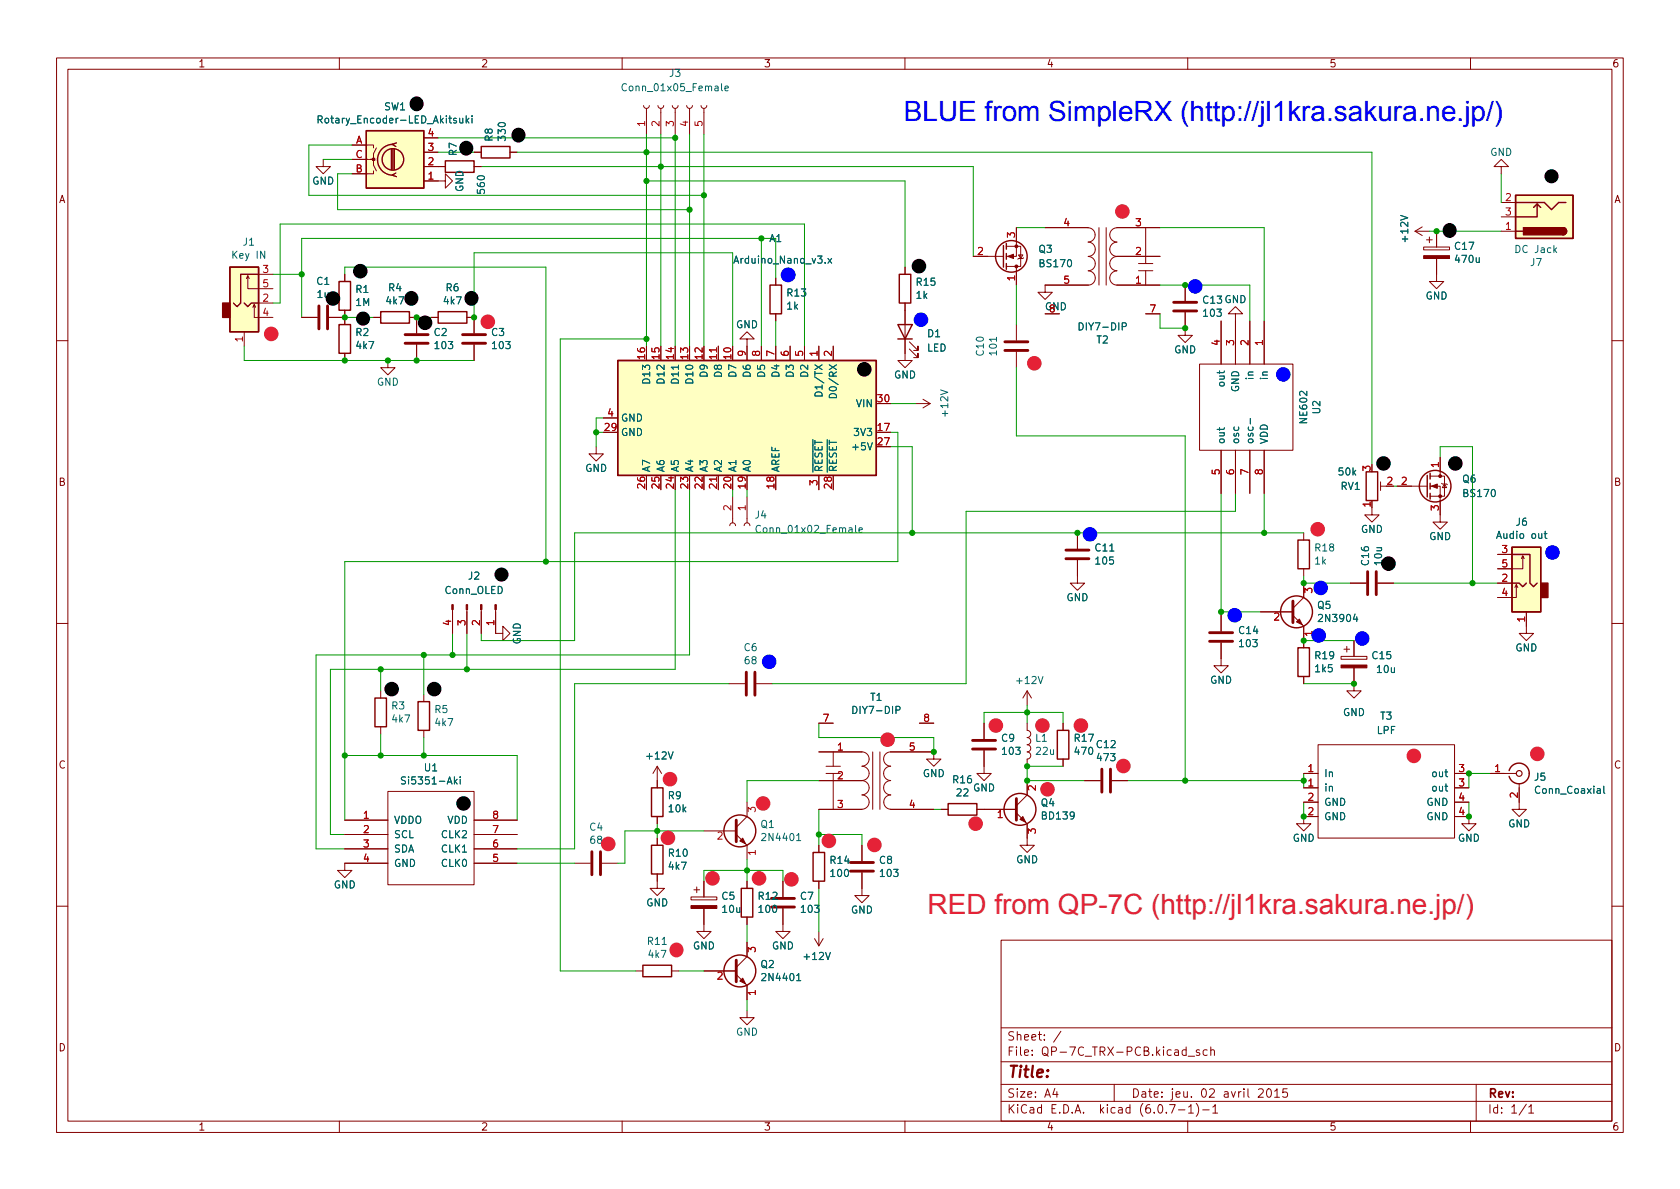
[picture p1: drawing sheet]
<svg xmlns="http://www.w3.org/2000/svg" width="297mm" height="210mm" viewBox="0 0 297 210" stroke-linecap="round" stroke-linejoin="round" font-family="sans-serif">
<defs><g id="words">
<text font-size="4.9" fill="#00f" x="159.8" y="21.4">BLUE from SimpleRX (http://jl1kra.sakura.ne.jp/)</text>
<text font-size="4.9" fill="#e52136" x="164" y="161.7">RED from QP-7C (http://jl1kra.sakura.ne.jp/)</text>
<text font-size="2.8" fill="#840000" x="178" y="190.6">Title:</text>
<g font-size="2.1" fill="#840000">
<text x="178" y="184">Sheet: /</text>
<text x="178" y="186.7">File: QP-7C_TRX-PCB.kicad_sch</text>
<text x="178" y="196.9">KiCad E.D.A. kicad (6.0.7-1)-1</text>
<text x="178" y="194.1">Size: A4</text>
<text x="200" y="194.1">Date: jeu. 02 avril 2015</text>
<text x="263" y="194.1">Rev:</text>
<text x="263" y="196.9">Id: 1/1</text>
</g>
<g font-size="1.8" fill="#840000">
<text x="35" y="11.9">1</text>
<text x="85" y="11.9">2</text>
<text x="135" y="11.9">3</text>
<text x="185" y="11.9">4</text>
<text x="235" y="11.9">5</text>
<text x="285" y="11.9">6</text>
<text x="10.3" y="35.9">A</text>
<text x="285.3" y="35.9">A</text>
<text x="184.7" y="54.9">GND</text>
<text x="10.3" y="85.9">B</text>
<text x="285.3" y="85.9">B</text>
<text x="10.3" y="135.9">C</text>
<text x="285.3" y="135.9">C</text>
<text x="10.3" y="185.9">D</text>
<text x="285.3" y="185.9">D</text>
<text x="35" y="199.9">1</text>
<text x="85" y="199.9">2</text>
<text x="135" y="199.9">3</text>
<text x="185" y="199.9">4</text>
<text x="235" y="199.9">5</text>
<text x="285" y="199.9">6</text>
</g>
<g font-size="1.8" fill="#006464">
<text x="110.6" y="16.1">Conn_01x05_Female</text>
<text x="118.4" y="13.6">J3</text>
<text x="57" y="21.8">Rotary_Encoder-LED_Akitsuki</text>
<text x="67.9" y="19.5">SW1</text>
<text x="80.7" y="27.5" transform="rotate(-90 80.7 27.5)">R7</text>
<text x="87.1" y="25" transform="rotate(-90 87.1 25)">R8</text>
<text x="89.4" y="24.7" transform="rotate(-90 89.4 24.7)">330</text>
<text x="263.5" y="27.6">GND</text>
<text x="55.2" y="32.6">GND</text>
<text x="81.9" y="34" transform="rotate(-90 81.9 34)">GND</text>
<text x="85.7" y="34.1" transform="rotate(-90 85.7 34.1)">560</text>
<text x="41.2" y="45.7">Key IN</text>
<text x="43" y="43.4">J1</text>
<text x="130.1" y="46.6">Arduino_Nano_v3.x</text>
<text x="136" y="42.8">A1</text>
<text x="183.7" y="44.7">Q3</text>
<text x="183.9" y="47.2">BS170</text>
<text x="249" y="42.6" transform="rotate(-90 249 42.6)">+12V</text>
<text x="257.3" y="44.2">C17</text>
<text x="257.4" y="46.5">470u</text>
<text x="268.1" y="44.7">DC Jack</text>
<text x="270.6" y="47">J7</text>
<text x="56" y="50.4">C1</text>
<text x="56.1" y="52.7">1u</text>
<text x="62.9" y="51.8">R1</text>
<text x="68.4" y="53.8">4k7</text>
<text x="68.7" y="51.5">R4</text>
<text x="78.5" y="53.8">4k7</text>
<text x="78.9" y="51.5">R6</text>
<text x="139.2" y="52.4">R13</text>
<text x="162" y="52.8">1k</text>
<text x="162.1" y="50.5">R15</text>
<text x="212.8" y="53.7">C13 GND</text>
<text x="252" y="53">GND</text>
<text x="62.9" y="54.1">1M</text>
<text x="62.9" y="59.4">R2</text>
<text x="76.8" y="59.4">C2</text>
<text x="86.9" y="59.4">C3</text>
<text x="130.1" y="58">GND</text>
<text x="139.2" y="54.7">1k</text>
<text x="164" y="59.6">D1</text>
<text x="191.2" y="58.4">DIY7-DIP</text>
<text x="212.9" y="56">103</text>
<text x="63.1" y="61.7">4k7</text>
<text x="77" y="61.7">103</text>
<text x="87.2" y="61.7">103</text>
<text x="163.9" y="62.2">LED</text>
<text x="173.9" y="62.8" transform="rotate(-90 173.9 62.8)">C10</text>
<text x="176.3" y="62.7" transform="rotate(-90 176.3 62.7)">101</text>
<text x="193.9" y="60.7">T2</text>
<text x="207.6" y="62.5">GND</text>
<text x="66.6" y="68.2">GND</text>
<text x="114.9" y="67.5" transform="rotate(-90 114.9 67.5)">D13</text>
<text x="117.5" y="67.5" transform="rotate(-90 117.5 67.5)">D12</text>
<text x="120" y="67.5" transform="rotate(-90 120 67.5)">D11</text>
<text x="122.6" y="67.5" transform="rotate(-90 122.6 67.5)">D10</text>
<text x="125.1" y="66.5" transform="rotate(-90 125.1 66.5)">D9</text>
<text x="127.6" y="66.5" transform="rotate(-90 127.6 66.5)">D8</text>
<text x="130.2" y="66.5" transform="rotate(-90 130.2 66.5)">D7</text>
<text x="132.7" y="66.5" transform="rotate(-90 132.7 66.5)">D6</text>
<text x="135.3" y="66.5" transform="rotate(-90 135.3 66.5)">D5</text>
<text x="137.8" y="66.5" transform="rotate(-90 137.8 66.5)">D4</text>
<text x="140.3" y="66.5" transform="rotate(-90 140.3 66.5)">D3</text>
<text x="142.9" y="66.5" transform="rotate(-90 142.9 66.5)">D2</text>
<text x="145.4" y="69.3" transform="rotate(-90 145.4 69.3)">D1/TX</text>
<text x="148" y="69.5" transform="rotate(-90 148 69.5)">D0/RX</text>
<text x="158.1" y="66.9">GND</text>
<text x="216.5" y="68.1" transform="rotate(-90 216.5 68.1)">out</text>
<text x="219.1" y="69.3" transform="rotate(-90 219.1 69.3)">GND</text>
<text x="221.6" y="67" transform="rotate(-90 221.6 67)">in</text>
<text x="224.2" y="67" transform="rotate(-90 224.2 67)">in</text>
<text x="109.7" y="77.1">GND</text>
<text x="109.7" y="74.5">GND</text>
<text x="151.3" y="77.1">3V3</text>
<text x="151.5" y="72">VIN</text>
<text x="167.6" y="73.5" transform="rotate(-90 167.6 73.5)">+12V</text>
<text x="231.1" y="74.7" transform="rotate(-90 231.1 74.7)">NE602</text>
<text x="233.4" y="73.1" transform="rotate(-90 233.4 73.1)">U2</text>
<text x="103.4" y="83.4">GND</text>
<text x="114.9" y="83.6" transform="rotate(-90 114.9 83.6)">A7</text>
<text x="117.5" y="83.6" transform="rotate(-90 117.5 83.6)">A6</text>
<text x="120" y="83.6" transform="rotate(-90 120 83.6)">A5</text>
<text x="122.6" y="83.6" transform="rotate(-90 122.6 83.6)">A4</text>
<text x="125.1" y="83.6" transform="rotate(-90 125.1 83.6)">A3</text>
<text x="127.6" y="83.6" transform="rotate(-90 127.6 83.6)">A2</text>
<text x="130.2" y="83.6" transform="rotate(-90 130.2 83.6)">A1</text>
<text x="132.7" y="83.6" transform="rotate(-90 132.7 83.6)">A0</text>
<text x="137.8" y="83.6" transform="rotate(-90 137.8 83.6)">AREF</text>
<text x="145.4" y="83.6" transform="rotate(-90 145.4 83.6)">~{RESET}</text>
<text x="148" y="83.6" transform="rotate(-90 148 83.6)">~{RESET}</text>
<text x="151.2" y="79.6">+5V</text>
<text x="216.5" y="78.6" transform="rotate(-90 216.5 78.6)">out</text>
<text x="219.1" y="78.6" transform="rotate(-90 219.1 78.6)">osc</text>
<text x="221.6" y="78.6" transform="rotate(-90 221.6 78.6)">osc-</text>
<text x="224.2" y="78.6" transform="rotate(-90 224.2 78.6)">VDD</text>
<text x="236.8" y="84.1">50k</text>
<text x="237.1" y="86.6">RV1</text>
<text x="258.6" y="85.3">Q6</text>
<text x="258.9" y="87.9">BS170</text>
<text x="133.5" y="91.7">J4</text>
<text x="134.3" y="94.2">Conn_01x02_Female</text>
<text x="240.6" y="94.2">GND</text>
<text x="252.7" y="95.5">GND</text>
<text x="264.9" y="95.3">Audio out</text>
<text x="268.1" y="93">J6</text>
<text x="193.7" y="97.5">C11</text>
<text x="193.8" y="99.8">105</text>
<text x="232.5" y="99.8">1k</text>
<text x="232.6" y="97.5">R18</text>
<text x="242" y="99.9" transform="rotate(-90 242 99.9)">C16</text>
<text x="244.3" y="99.9" transform="rotate(-90 244.3 99.9)">10u</text>
<text x="78.6" y="105">Conn_OLED</text>
<text x="82.8" y="102.5">J2</text>
<text x="188.5" y="106.3">GND</text>
<text x="233" y="107.7">Q5</text>
<text x="92.1" y="114" transform="rotate(-90 92.1 114)">GND</text>
<text x="219.1" y="112.1">C14</text>
<text x="233.5" y="110">2N3904</text>
<text x="131.6" y="115.1">C6</text>
<text x="131.7" y="117.4">68</text>
<text x="219.2" y="114.4">103</text>
<text x="232.6" y="116.6">R19</text>
<text x="232.6" y="118.9">1k5</text>
<text x="242.7" y="116.6">C15</text>
<text x="243.5" y="119">10u</text>
<text x="267.9" y="115.2">GND</text>
<text x="69.3" y="125.4">R3</text>
<text x="153.9" y="123.9">T1</text>
<text x="179.9" y="120.9">+12V</text>
<text x="213.9" y="120.9">GND</text>
<text x="69.4" y="127.8">4k7</text>
<text x="76.9" y="126.1">R5</text>
<text x="77" y="128.4">4k7</text>
<text x="151.2" y="126.2">DIY7-DIP</text>
<text x="177.1" y="131.2">C9</text>
<text x="183.1" y="131.2">L1</text>
<text x="190" y="131.2">R17</text>
<text x="237.4" y="126.6">GND</text>
<text x="243.4" y="129.8">LPF</text>
<text x="244.1" y="127.2">T3</text>
<text x="75.1" y="136.4">U1</text>
<text x="114.5" y="134.3">+12V</text>
<text x="163.1" y="137.4">GND</text>
<text x="177.3" y="133.5">103</text>
<text x="183.3" y="133.5">22u</text>
<text x="190.2" y="133.5">470</text>
<text x="194" y="132.3">C12</text>
<text x="194.1" y="134.6">473</text>
<text x="234.1" y="137.4">In</text>
<text x="253.4" y="137.4">out</text>
<text x="71.7" y="138.7">Si5351-Aki</text>
<text x="118.2" y="141.3">R9</text>
<text x="118.3" y="143.6">10k</text>
<text x="168.6" y="138.5">R16</text>
<text x="169.2" y="140.8">22</text>
<text x="172" y="139.9">GND</text>
<text x="184.1" y="142.6">Q4</text>
<text x="234.1" y="139.9">in</text>
<text x="234.1" y="142.5">GND</text>
<text x="252.2" y="142.5">GND</text>
<text x="253.4" y="139.9">out</text>
<text x="271.3" y="138">J5</text>
<text x="271.7" y="140.4">Conn_Coaxial</text>
<text x="69.6" y="145.7">VDDO</text>
<text x="69.6" y="148.2">SCL</text>
<text x="78.2" y="148.2">CLK2</text>
<text x="79.1" y="145.7">VDD</text>
<text x="104.3" y="146.9">C4</text>
<text x="104.4" y="149.2">68</text>
<text x="134.5" y="146.4">Q1</text>
<text x="135" y="148.7">2N4401</text>
<text x="184.3" y="144.9">BD139</text>
<text x="228.5" y="148.8">GND</text>
<text x="234.1" y="145">GND</text>
<text x="252.2" y="145">GND</text>
<text x="257.7" y="148.8">GND</text>
<text x="266.6" y="146.3">GND</text>
<text x="69.6" y="150.7">SDA</text>
<text x="69.6" y="153.3">GND</text>
<text x="78.2" y="153.3">CLK0</text>
<text x="78.2" y="150.7">CLK1</text>
<text x="118.3" y="151.5">R10</text>
<text x="118.3" y="153.8">4k7</text>
<text x="146.9" y="152.7">R14</text>
<text x="147" y="155.1">100</text>
<text x="155.5" y="152.7">C8</text>
<text x="155.7" y="155.1">103</text>
<text x="179.6" y="152.6">GND</text>
<text x="59" y="157.1">GND</text>
<text x="114.2" y="160.3">GND</text>
<text x="127.6" y="159.1">C5</text>
<text x="127.8" y="161.4">10u</text>
<text x="134.2" y="159.1">R12</text>
<text x="134.3" y="161.4">100</text>
<text x="141.5" y="159.1">C7</text>
<text x="141.8" y="161.4">103</text>
<text x="150.4" y="161.5">GND</text>
<text x="114.6" y="167.1">R11</text>
<text x="122.5" y="167.9">GND</text>
<text x="136.5" y="167.9">GND</text>
<text x="114.7" y="169.4">4k7</text>
<text x="134.5" y="171.2">Q2</text>
<text x="135" y="173.5">2N4401</text>
<text x="142.3" y="169.7">+12V</text>
<text x="130.1" y="183.1">GND</text>
</g>
<g font-size="1.8" fill="#a90000">
<text x="114" y="22.3" transform="rotate(-90 114 22.3)">1</text>
<text x="116.6" y="22.3" transform="rotate(-90 116.6 22.3)">2</text>
<text x="119.1" y="22.3" transform="rotate(-90 119.1 22.3)">3</text>
<text x="121.7" y="22.3" transform="rotate(-90 121.7 22.3)">4</text>
<text x="124.2" y="22.3" transform="rotate(-90 124.2 22.3)">5</text>
<text x="62.9" y="25.4">A</text>
<text x="62.9" y="27.9">C</text>
<text x="75.7" y="29.2">2</text>
<text x="75.7" y="26.7">3</text>
<text x="75.7" y="24.1">4</text>
<text x="62.9" y="30.5">B</text>
<text x="75.7" y="31.7">1</text>
<text x="266.2" y="35.6">2</text>
<text x="188.1" y="40">4</text>
<text x="200.8" y="40">3</text>
<text x="266.2" y="40.6">1</text>
<text x="266.2" y="38.1">3</text>
<text x="172.9" y="45.1">2</text>
<text x="179.5" y="42" transform="rotate(-90 179.5 42)">3</text>
<text x="200.8" y="45.1">2</text>
<text x="46.5" y="53.3">2</text>
<text x="46.5" y="48.3">3</text>
<text x="46.5" y="50.8">5</text>
<text x="179.5" y="49.6" transform="rotate(-90 179.5 49.6)">1</text>
<text x="188.1" y="50.2">5</text>
<text x="200.8" y="50.2">1</text>
<text x="46.5" y="55.9">4</text>
<text x="185.6" y="55.2">8</text>
<text x="203.3" y="55.2">7</text>
<text x="42.9" y="60.4" transform="rotate(-90 42.9 60.4)">1</text>
<text x="114" y="63.5" transform="rotate(-90 114 63.5)">16</text>
<text x="116.6" y="63.5" transform="rotate(-90 116.6 63.5)">15</text>
<text x="119.1" y="63.5" transform="rotate(-90 119.1 63.5)">14</text>
<text x="121.7" y="63.5" transform="rotate(-90 121.7 63.5)">13</text>
<text x="124.2" y="63.5" transform="rotate(-90 124.2 63.5)">12</text>
<text x="126.7" y="63.5" transform="rotate(-90 126.7 63.5)">11</text>
<text x="129.3" y="63.5" transform="rotate(-90 129.3 63.5)">10</text>
<text x="131.8" y="63" transform="rotate(-90 131.8 63)">9</text>
<text x="134.4" y="63" transform="rotate(-90 134.4 63)">8</text>
<text x="136.9" y="63" transform="rotate(-90 136.9 63)">7</text>
<text x="139.4" y="63" transform="rotate(-90 139.4 63)">6</text>
<text x="142" y="63" transform="rotate(-90 142 63)">5</text>
<text x="144.5" y="63" transform="rotate(-90 144.5 63)">1</text>
<text x="147.1" y="63" transform="rotate(-90 147.1 63)">2</text>
<text x="215.6" y="61.1" transform="rotate(-90 215.6 61.1)">4</text>
<text x="218.2" y="61.1" transform="rotate(-90 218.2 61.1)">3</text>
<text x="220.7" y="61.1" transform="rotate(-90 220.7 61.1)">2</text>
<text x="223.3" y="61.1" transform="rotate(-90 223.3 61.1)">1</text>
<text x="155.2" y="71.1">30</text>
<text x="107" y="76.2">29</text>
<text x="107.5" y="73.7">4</text>
<text x="155.2" y="76.2">17</text>
<text x="155.2" y="78.7">27</text>
<text x="215.6" y="83.9" transform="rotate(-90 215.6 83.9)">5</text>
<text x="218.2" y="83.9" transform="rotate(-90 218.2 83.9)">6</text>
<text x="220.7" y="83.9" transform="rotate(-90 220.7 83.9)">7</text>
<text x="223.3" y="83.9" transform="rotate(-90 223.3 83.9)">8</text>
<text x="242.3" y="83.3" transform="rotate(-90 242.3 83.3)">3</text>
<text x="254.4" y="82.7" transform="rotate(-90 254.4 82.7)">1</text>
<text x="114" y="86.3" transform="rotate(-90 114 86.3)">26</text>
<text x="116.6" y="86.3" transform="rotate(-90 116.6 86.3)">25</text>
<text x="119.1" y="86.3" transform="rotate(-90 119.1 86.3)">24</text>
<text x="121.7" y="86.3" transform="rotate(-90 121.7 86.3)">23</text>
<text x="124.2" y="86.3" transform="rotate(-90 124.2 86.3)">22</text>
<text x="126.7" y="86.3" transform="rotate(-90 126.7 86.3)">21</text>
<text x="129.3" y="86.3" transform="rotate(-90 129.3 86.3)">20</text>
<text x="131.8" y="86.3" transform="rotate(-90 131.8 86.3)">19</text>
<text x="136.9" y="86.3" transform="rotate(-90 136.9 86.3)">18</text>
<text x="144.5" y="85.8" transform="rotate(-90 144.5 85.8)">3</text>
<text x="147.1" y="86.3" transform="rotate(-90 147.1 86.3)">28</text>
<text x="242.3" y="89.6" transform="rotate(-90 242.3 89.6)">1</text>
<text x="245.3" y="85.7">2</text>
<text x="247.8" y="85.7">2</text>
<text x="129.3" y="90.3" transform="rotate(-90 129.3 90.3)">2</text>
<text x="131.8" y="90.3" transform="rotate(-90 131.8 90.3)">1</text>
<text x="254.4" y="90.3" transform="rotate(-90 254.4 90.3)">3</text>
<text x="265.6" y="97.8">3</text>
<text x="265.6" y="100.3">5</text>
<text x="232" y="104.9" transform="rotate(-90 232 104.9)">3</text>
<text x="265.6" y="102.9">2</text>
<text x="265.6" y="105.4">4</text>
<text x="79.8" y="110.6" transform="rotate(-90 79.8 110.6)">4</text>
<text x="82.3" y="110.6" transform="rotate(-90 82.3 110.6)">3</text>
<text x="84.8" y="110.6" transform="rotate(-90 84.8 110.6)">2</text>
<text x="87.4" y="110.6" transform="rotate(-90 87.4 110.6)">1</text>
<text x="225.3" y="109.7">2</text>
<text x="232" y="112.5" transform="rotate(-90 232 112.5)">1</text>
<text x="269.6" y="110" transform="rotate(-90 269.6 110)">1</text>
<text x="145.6" y="127.6">7</text>
<text x="163.3" y="127.6">8</text>
<text x="148.1" y="132.7">1</text>
<text x="148.1" y="137.8">2</text>
<text x="160.8" y="132.7">5</text>
<text x="231.3" y="136.5">1</text>
<text x="258" y="136.5">3</text>
<text x="264.3" y="136.5">1</text>
<text x="133.6" y="143.6" transform="rotate(-90 133.6 143.6)">3</text>
<text x="148.1" y="142.9">3</text>
<text x="160.8" y="142.9">4</text>
<text x="183.1" y="139.8" transform="rotate(-90 183.1 139.8)">2</text>
<text x="231.3" y="139.1">1</text>
<text x="231.3" y="141.6">2</text>
<text x="258" y="139.1">3</text>
<text x="258" y="141.6">4</text>
<text x="268.4" y="141.1" transform="rotate(-90 268.4 141.1)">2</text>
<text x="64.3" y="144.8">1</text>
<text x="64.3" y="147.3">2</text>
<text x="64.3" y="149.9">3</text>
<text x="87.1" y="149.9">6</text>
<text x="87.1" y="147.3">7</text>
<text x="87.1" y="144.8">8</text>
<text x="126.8" y="148.5">2</text>
<text x="176.4" y="144.6">1</text>
<text x="183.1" y="147.4" transform="rotate(-90 183.1 147.4)">3</text>
<text x="231.3" y="144.1">2</text>
<text x="258" y="144.1">4</text>
<text x="64.3" y="152.4">4</text>
<text x="87.1" y="152.4">5</text>
<text x="133.6" y="151.2" transform="rotate(-90 133.6 151.2)">1</text>
<text x="126.8" y="173.2">2</text>
<text x="133.6" y="168.4" transform="rotate(-90 133.6 168.4)">3</text>
<text x="133.6" y="176" transform="rotate(-90 133.6 176)">1</text>
</g>
</g></defs>
<g fill="none" stroke="#840000" stroke-width=".18">
<path d="M10 10.2h277v190.1h-277zM12 12.2h273v186.1h-273zM60 10.2v2M110 10.2v2M113.8 18.7l.1 .3 .4 .2 .4-.2 .1-.3M114.3 19.2v4.5M116.3 18.7l.2 .3 .3 .2 .4-.2 .1-.3M116.8 19.2v4.5M118.9 18.7l.1 .3 .4 .2 .3-.2 .2-.3M119.4 19.2v4.5M121.4 18.7l.2 .3 .3 .2 .4-.2 .1-.3M121.9 19.2v4.5"/>
<path d="M124 18.7l.1 .3 .4 .2 .3-.2 .2-.3M124.5 19.2v4.5M160 10.2v2M210 10.2v2M260 10.2v2M57.1 28.2v1.3h1.3l-1.3 1.2-1.2-1.2h1.2M62.2 25.6h3.8v.6M62.2 28.2h3.8v1l.5 1M66 30.2v.5h-3.8M66.5 26.2l-.5 1v1h-.5M74.9 32h3.8v-1.3l1.3 1.3-1.3 1.3v-1.3M74.9 29.5h3.8"/>
<path d="M74.9 26.9h2.6M74.9 24.4h2.6M83.8 26.9h1.3M83.8 29.5h1.3M90.2 26.9h1.2M265.4 35.8h2.6M265.4 38.3h2.6M265.4 29.5h1.3l-1.3-1.3-1.2 1.3h1.2v1.2M43.2 58.7v2.5M43.6 49.3l.2-.5v2.2h4.5M43.8 48.8l.3 .5M44.7 54.4l.3-.6v2.3h3.3"/>
<path d="M45 53.8l.2 .6M45.7 53.6h2.6M45.7 48.5h2.6M53.3 56.1h2.8M58.2 56.1h2.8M61 48.5v1.3M61 54.9v2.5M66 56.1h1.3M72.4 56.1h1.3v2.8M76.2 56.1h1.3M82.5 56.1h1.3v2.8M132.1 59.9h1.2l-1.2-1.2-1.3 1.2h1.3v3.8"/>
<path d="M137.2 49.1v1.3M137.2 55.5v1.3M160 53.6v10.1h1.3l-1.3 1.3-1.2-1.3h1.2M160 47.2v1.3M172.1 45.3h5.3M177.9 43.6h2.6v3.5h-2.6M179.7 40.3v5h-1.8M179.7 47.1v3.3M179.7 57.4v2.8M180.1 45.1h.7l-.3 .6zM181 45.6l-.2 .1h-.7l-.1 .1M184.8 40.3h7.6"/>
<path d="M192.4 40.3a1.26 1.26 0 0 1 1.2 1.2 1.26 1.26 0 0 1-1.2 1.3M192.4 42.8a1.26 1.26 0 0 1 1.2 1.3 1.26 1.26 0 0 1-1.2 1.2 1.27 1.27 0 0 1 1.2 1.3 1.27 1.27 0 0 1-1.2 1.3M192.4 47.9a1.26 1.26 0 0 1 1.2 1.3 1.26 1.26 0 0 1-1.2 1.2h-7.6v1.3h1.3l-1.3 1.3-1.3-1.3h1.3M194.3 40.3v10.1M195.6 40.3v10.1M197.5 45.3h7.6M197.5 42.8a1.26 1.26 0 0 0-1.3 1.3 1.26 1.26 0 0 0 1.3 1.2M197.5 45.4a1.26 1.26 0 0 0-1.3 1.2 1.26 1.26 0 0 0 1.3 1.3M197.5 47.9a1.26 1.26 0 0 0-1.3 1.3 1.26 1.26 0 0 0 1.3 1.2h7.6M201.3 46.6h2.5M201.3 47.9h2.5M202.6 40.3v6.3"/>
<path d="M202.6 47.9v2.5M202.6 55.5h2.5M205.1 40.3h-7.6a1.26 1.26 0 0 0-1.3 1.2 1.26 1.26 0 0 0 1.3 1.3M209.5 55.2v4.1h1.3l-1.3 1.3-1.2-1.3h1.2M209.5 50.4v2.8M215.9 56.8v7.6M218.4 55.5h1.3l-1.3-1.3-1.2 1.3h1.2v8.9M221 56.8v7.6M223.5 56.8v7.6M250.2 40.9l1.3 .8M250.2 40.9h2.5M251.5 40.1l-1.3 .8"/>
<path d="M251.7 43.7h4.6v.5h-4.6zM252.2 42.4h1M252.7 41.9v1M254 45.7v4.1h1.3l-1.3 1.2-1.3-1.2h1.3M254 40.9v2.8M265.4 40.9h2.6M10 60.2h2M61 62.5v1.2M68.6 63.7v1.3h1.2l-1.2 1.3-1.3-1.3h1.3M73.7 61v2.7M83.8 61v2.7M105.4 79v1.3h1.3l-1.3 1.2-1.3-1.2h1.3"/>
<path d="M106.7 73.9h2.5M127 61.2v2.5M134.6 61.2v2.5M137.2 61.2v2.5M139.7 61.2v2.5M142.2 61.2v2.5M144.8 61.2v2.5M147.3 61.2v2.5M160.8 61.7l1.5 1.5v-.7v.7h-.8M160.8 60.4l1.5 1.6v-.8v.8h-.8M161.9 71.4h2.6M163.2 70.6l1.3 .8"/>
<path d="M164.5 71.4l-1.3 .7M179.7 62.2v2.8M212.1 64.4h16.5v15.2h-16.5zM215.9 79.6v7.6M218.4 79.6v7.6M221 79.6v7.6M223.5 79.6v7.6M285 60.2h2M127 84.1v2.5M129 93l.2-.4 .3-.1 .4 .1 .1 .4M129.5 87.9v4.6M131.6 93l.1-.4 .4-.1 .3 .1 .2 .4"/>
<path d="M132.1 87.9v4.6M144.8 84.1v2.5M190.5 99.1v4h1.3l-1.3 1.3-1.3-1.3h1.3M190.5 94.2v2.8M230.5 94.2v1.3M242.6 89.8v1.3h1.2l-1.2 1.2-1.3-1.2h1.3M244.1 85.2v1.5M244.1 86h1M247 86h5.3M252.9 86h1.7v6.3h1.3l-1.3 1.3-1.2-1.3h1.2M252.9 84.2h2.5v3.6h-2.5M254.6 80.9v3.3"/>
<path d="M254.9 85.5l.1 .1h.8l.1 .1M255.4 85.6l.4 .6h-.8zM264.8 98h2.5M269.2 98.3l-.2 .5M269.5 98.8l-.3-.5v2.3h-4.4M10 110.2h2M80 107.8v4.2M82.5 107.8v4.2M85.1 107.8v4.2M87.6 107.8v4.2h1.3v-1.3l1.3 1.3-1.3 1.3v-1.3M215.9 113.7v4h1.3l-1.3 1.3-1.3-1.3h1.3M215.9 108.8v2.8"/>
<path d="M222.9 108.2h5.7M228.6 108.8l1.9 1.9v3.8M230.5 100.6v1.2M230.5 103.1v2.6l-1.9 1.9M230.5 119.6v1.3M237.1 116.1h4.6v.5h-4.6zM237.6 114.8h1M238.1 114.3v1M238.8 103.1h2.8M239.4 118.1v4.1h1.3l-1.3 1.2-1.3-1.2h1.3M239.4 113.3v2.8M243.6 103.1h2.8"/>
<path d="M264.8 103.1h2.5M268.1 103.4l-.3 .5M268.4 103.9l-.3-.5v2.3h-3.3M269.9 108.2v3.8h1.2l-1.2 1.3-1.3-1.3h1.3M285 110.2h2M67.3 122.2v1.2M67.3 128.5v1.3M68.6 139.9h15.2v16.6h-15.2zM74.9 122.8v1.3M74.9 129.2v1.2M116.2 135.5l-.8 1.3M116.2 135.5v3.8"/>
<path d="M116.2 135.5l.8 1.3M128.9 120.9h2.8M133.7 120.9h2.8M144.8 138h7.6a1.27 1.27 0 0 1 1.3 1.3 1.27 1.27 0 0 1-1.3 1.3 1.26 1.26 0 0 1 1.3 1.2 1.26 1.26 0 0 1-1.3 1.3M144.8 133h7.6a1.26 1.26 0 0 1 1.3 1.2 1.26 1.26 0 0 1-1.3 1.3M144.8 127.9h2.5M146 136.8h2.6M146 135.5h2.6M147.3 133v2.5M147.3 136.8v6.3M152.4 135.5a1.26 1.26 0 0 1 1.3 1.3 1.26 1.26 0 0 1-1.3 1.2M154.3 133v10.1"/>
<path d="M155.6 133v10.1M157.5 138a1.26 1.26 0 0 0-1.3 1.3 1.26 1.26 0 0 0 1.3 1.3 1.27 1.27 0 0 0-1.2 1.2 1.27 1.27 0 0 0 1.2 1.3M157.5 135.5a1.26 1.26 0 0 0-1.3 1.3 1.26 1.26 0 0 0 1.3 1.2M162.6 127.9h2.5M165.1 134.2h-1.3l1.3 1.3 1.3-1.3h-1.3v-1.2h-7.6a1.26 1.26 0 0 0-1.3 1.2 1.26 1.26 0 0 0 1.3 1.3M174 132.7v4.1h1.3l-1.3 1.2-1.3-1.2h1.3M174 127.9v2.8M181.6 127.9v1.3a.64 .64 0 0 1 .6 .6 .64 .64 0 0 1-.6 .6 .64 .64 0 0 1 .6 .7 .64 .64 0 0 1-.6 .6 .63 .63 0 0 1 .6 .6 .63 .63 0 0 1-.6 .7 .64 .64 0 0 1 .6 .6 .64 .64 0 0 1-.6 .6v1.3M181.6 138v2.6l-1.9 1.9M181.6 122.2v2.5M181.6 122.2l.8 1.2M181.6 122.2l-.8 1.2"/>
<path d="M188 127.9v1.3M188 134.2v1.3M191.8 138h2.8M196.6 138h2.8M230.5 136.8h2.5M230.5 139.3h2.5M233 131.7h24.2v16.5h-24.2zM257.2 136.8h2.5M257.2 139.3h2.5M263.5 136.8h4.6M268.6 138.6v4.5h1.3l-1.3 1.3-1.3-1.3h1.3M61 145h7.6"/>
<path d="M61 147.6h7.6M61 150.1h7.6M68.6 152.6h-7.6v1.3h1.2l-1.2 1.3-1.3-1.3h1.3M83.8 145h7.6M83.8 147.6h7.6M83.8 150.1h7.6M83.8 152.6h7.6M101.6 152.6h2.8M106.4 152.6h2.8M116.2 154.6v2.5h1.3l-1.3 1.3-1.3-1.3h1.3M116.2 144.4v1.3M116.2 148.2v1.3"/>
<path d="M122.2 158.6h4.5v.5h-4.5zM122.7 157.3h1M123.2 156.8v1.1M124.5 155.8v2.8M124.5 146.9h5.7M130.2 147.6l1.9 1.9v2.5M132.1 141.9v2.5l-1.9 1.9M132.1 155.8v1.3M138.4 155.8v2.8M144.8 149.5v1.2M144.8 155.8v1.3M144.8 143.1h7.6"/>
<path d="M152.4 154.3v4.1h1.3l-1.3 1.2-1.3-1.2h1.3M152.4 149.5v2.8M157.5 143.1h7.6M166.4 143.1h1.2M172.7 143.1h7M179.7 143.8l1.9 1.9v3.8h1.3l-1.3 1.2-1.3-1.2h1.3M230.5 141.9h2.5M233 144.4h-2.5v1.3h1.3l-1.3 1.2-1.3-1.2h1.3M257.2 144.4h2.5v1.3h1.3l-1.3 1.2-1.3-1.2h1.3M257.2 141.9h2.5M10 160.2h2M112.4 171.7h1.3"/>
<path d="M118.7 171.7h1.3M124.5 160.6v4.1h1.2l-1.2 1.3-1.3-1.3h1.3M124.5 171.7h5.7M130.2 172.3l1.9 1.9v2.6M132.1 178.7v1.3h1.2l-1.2 1.2-1.3-1.2h1.3M132.1 162.2v1.2M132.1 166.6v2.6l-1.9 1.9M138.4 160.6v4.1h1.3l-1.3 1.3-1.2-1.3h1.2M144 166l.8 1.3M144.8 164.7v2.6M145.5 166l-.7 1.3M177 166.3h108v32h-108z"/>
<path d="M285 160.2h2M60 198.3v2M110 198.3v2M160 198.3v2M177 194.8h108M177 191.8h108M177 187.8h108M177 181.8h108M186.5 192.5l-.4 1h1M186.9 193v1M187.6 182.4l-1.3 1.9M197 191.8v3"/>
<path d="M206.8 195.3h1l-.7 1.5M208.4 196.3h1.1M209.7 185.7l-.4-.1-.3 .3v.4l.1 .3h.6M209.7 185.1v1.5M210 198.3v2M210.1 186.8h1.1M210.1 196.8h.9M210.1 195.8l.5-.5v1.5M211.5 195.1a1.72 1.72 0 0 1 0 2.3M212.1 185.7l-.4-.1-.2 .2 .1 .3 .5 .1v.4h-.6M212.6 196.3h1.2M213.4 185.7l-.4-.1-.3 .3v.4l.2 .3h.5"/>
<path d="M214.1 185.8l.2-.2 .3 .1 .1 .9M214.1 185.1v1.5M214.4 196.8h.9M214.4 195.8l.5-.5v1.5M222.5 192.7l.6-.2 .2 .2 .1 .3-1 1h1M224.1 192.7l.2-.2a.81 .81 0 0 1 .6 .7 .81 .81 0 0 1-.3 .8h-.2a.81 .81 0 0 1-.3-1.3zM225.4 194h.8M225.4 193l.4-.5v1.5M227.6 192.5h-.7l-.1 .7 .2-.1 .5 .1 .1 .2v.5l-.2 .1-.6-.1M260 198.3v2M261 191.8v6.5M269.9 195.3l-1.3 1.9"/>
<path d="M270.3 196.8h.9M270.3 195.8l.4-.5v1.5"/>
</g>
<g fill="#ffffc2" stroke="#ffffc2" stroke-width=".18">
<path d="M267.3 96.8h5.1v11.4h-5.1z"/>
<path d="M268 34.5h10.1v7.7h-10.1z"/>
<path d="M64.8 23.1h10.1v10.2h-10.1z"/>
<path d="M40.6 47.2h5.1v11.5h-5.1z"/>
<path d="M109.2 63.7h45.7v20.4h-45.7z"/>
</g>
<g fill="none" stroke="#840000" stroke-width=".25">
<path d="M64.8 23.1h10.1v10.2h-10.1zM69.2 26.4v3.6M69.5 25.5a2.73 2.73 0 0 0-2.7 2.8 2.73 2.73 0 0 0 2.7 2.7M69.5 26.4v3.6M69.7 26.4v3.6M70 30.6l-.7 .4 .8 .2M70.1 25.3l-.8 .2 .7 .4M78.7 28.4h5.1v2.1h-5.1zM85.1 25.9h5.1v2h-5.1zM268 34.5h10.1v7.7h-10.1zM268 35.8h5l1.3 1.3 1.3-1.3h1.3M271.8 36.1l-.7 .6"/>
<path d="M272.4 36.7l-.6-.6v2.2h-3.8M40.6 47.2h5.1v11.5h-5.1zM43.2 53.6l.6 .6 .7-.6h1.2M45.7 48.5h-3.2v5.1l-.6 .6-.6-.6M59.9 49.8h2.1v5.1h-2.1zM59.9 57.4h2.1v5.1h-2.1zM67.3 55.1h5.1v2h-5.1zM77.5 55.1h5v2h-5zM136.1 50.4h2.1v5.1h-2.1zM158.8 57.4h2.5l-1.3 2.5zM158.8 59.9h2.5M159 48.5h2v5.1h-2z"/>
<path d="M177.4 43.4v3.8M177.9 43v1.1M177.9 44.8v1M177.9 46.6v1M268 40.9h1.2M276.4 40.3a.63 .63 0 0 1 .6 .6 .63 .63 0 0 1-.6 .6M109.2 63.7h45.7v20.4h-45.7zM229.5 95.5h2v5.1h-2zM241.6 83.4h2v5.1h-2zM252.3 84.1v3.8M252.9 83.7v1M252.9 85.5v1"/>
<path d="M252.9 87.2v1.1M267.3 96.8h5.1v11.4h-5.1zM267.3 98h3.2v5.1l.6 .7 .7-.7M229.5 114.5h2v5.1h-2zM267.3 103.1h1.3l.6 .7 .7-.7M66.3 123.4h2v5.1h-2zM73.9 124.1h2v5.1h-2zM115.2 139.3h2v5.1h-2zM186.9 129.2h2.1v5h-2.1zM266.8 136.3a1.81 1.81 0 0 1 2.8-1 1.81 1.81 0 0 1 0 3 1.81 1.81 0 0 1-2.8-1M115.2 149.5h2v5.1h-2zM131.1 157.1h2v5.1h-2z"/>
<path d="M143.8 150.7h2v5.1h-2zM167.6 142.1h5.1v2h-5.1zM113.7 170.7h5v2h-5z"/>
<circle cx="69.5" cy="28.2" r="1.9"/>
<circle cx="178.8" cy="45.3" r="2.79"/>
<circle cx="253.7" cy="86" r="2.79"/>
<circle cx="229.2" cy="108.2" r="2.82"/>
<circle cx="130.8" cy="146.9" r="2.82"/>
<circle cx="180.3" cy="143.1" r="2.82"/>
<circle cx="130.8" cy="171.7" r="2.82"/>
</g>
<g fill="#840000" stroke="#840000" stroke-width=".25">
<path d="M272.4 103.1h1.3v2.6h-1.3z"/>
<path d="M276.4 40.3a.63 .63 0 0 1 .6 .6 .63 .63 0 0 1-.6 .6z"/>
<path d="M269.4 40.3h7v1.2h-7z"/>
<path d="M39.4 53.6h1.2v2.5h-1.2z"/>
</g>
<g fill="none" stroke="#006464" stroke-width=".18">
<path d="M110.8 14.9a.6 .6 0 0 0-.9 .4 .6 .6 0 0 0 .6 .8l.3-.2M128.2 15.6l.6-.1-.1-.2-.3-.1-.2 .2v.6h.5M56.2 21.1h.6l.2-.2-.1-.3-.7-.1v1.3M56.5 21.1l.5 .7M81.3 20.9v.8l.3 .1 .2-.2M81.8 20.9v.9M82.4 20.5v1.3M82.5 21.3l.4 .5M82.9 20.9l-.5 .5M83.5 20.5v.1M83.5 20.9v.9M146.4 45.7l.6 .8"/>
<path d="M147 45.7l-.6 .8M144.3 69.4a.66 .66 0 0 1 .7-.1 .66 .66 0 0 1 .4 .7h-1.3zM146.8 69.7a.66 .66 0 0 1 .8-.1 .66 .66 0 0 1 .3 .7h-1.3zM221.1 74v1M134.5 93a.6 .6 0 0 0-.9 .4 .6 .6 0 0 0 .6 .8l.3-.2M151.9 93.7l.6-.1-.1-.2-.3-.1-.2 .2v.6h.5M273 94.4h.5M273.2 93.9v1.1l.3 .2M71.7 137.4h-.5l-.2 .1v.4l.6 .2 .1 .3-.2 .2h-.5M80.5 138.2l.3 .4M80.8 137.8l-.5 .5M81.4 137.4v.1"/>
<path d="M81.4 137.8v.8M283.6 139v1.1l.1 .2M140.9 148.7h.7M140.9 173.4h.7"/>
</g>
<g fill="none" stroke="#840000" stroke-width=".51">
<path d="M56.4 54.1v4.1M57.9 54.1v4.1M71.6 59.2h4.1M81.8 59.2h4.1M207.5 53.5h4.1M207.5 55h4.1M71.6 60.7h4.1M81.8 60.7h4.1M177.7 62h4M177.7 60.4h4M188.5 97.3h4M188.5 98.8h4"/>
<path d="M132 118.9v4M133.5 118.9v4M213.9 111.9h4M213.9 113.4h4M228.6 106.3v3.8M241.8 101.1v4.1M243.3 101.1v4.1M172 130.9h4M172 132.5h4M194.8 136v4.1M196.3 136v4.1M104.6 150.6v4.1"/>
<path d="M106.2 150.6v4.1M130.2 145v3.8M136.4 158.9h4.1M150.4 152.5h4M150.4 154h4M179.7 141.2v3.8M130.2 169.8v3.8M136.4 160.4h4.1"/>
</g>
<g fill="#840000" stroke="#840000" stroke-width=".18">
<path d="M122.2 160.1h4.5v.5h-4.5z"/>
<path d="M130.8 148.7l.5-.5 .5 1z"/>
<path d="M130.8 173.5l.5-.5 .5 1z"/>
<path d="M180.3 144.9l.5-.5 .6 1z"/>
<path d="M178.2 45.3l1-.3v.7z"/>
<path d="M251.7 45.2h4.6v.5h-4.6z"/>
<path d="M237.1 117.6h4.6v.5h-4.6z"/>
<path d="M229.2 110l.5-.5 .6 1z"/>
<path d="M253.1 86l1-.4v.8z"/>
<path d="M79.9 106.9h.2v.9h-.2z"/>
<path d="M82.4 106.9h.3v.9h-.3z"/>
<path d="M85 106.9h.2v.9h-.2z"/>
<path d="M87.5 106.9h.3v.9h-.3z"/>
<circle cx="179.7" cy="43.6" r=".25"/>
<circle cx="179.7" cy="47.1" r=".25"/>
<circle cx="66" cy="28.2" r=".25"/>
<circle cx="254.6" cy="87.8" r=".25"/>
<circle cx="254.6" cy="84.2" r=".25"/>
</g>
<circle cx="268.6" cy="136.8" r=".51" fill="none" stroke="#840000" stroke-width=".2"/>
<g fill="none" stroke="#009600" stroke-width=".18">
<path d="M57.1 28.2h5.1M62.2 30.7h-2.5v6.4h62.2M62.2 25.6h-7.6v8.9h69.9M77.5 24.4h41.9M77.5 26.9h6.3M85.1 29.5h87v15.8M91.4 26.9h151.2v55.3M114.3 32h45.7v15.2M114.3 23.7v37.5M116.8 23.7v37.5M119.4 23.7v37.5M121.9 23.7v37.5"/>
<path d="M124.5 23.7v37.5M265.4 30.7v5.1M48.3 53.6h1.2v-14h92.7v21.6M48.3 48.5h5M61 48.5v-1.3h35.5v52.1M61 56.1h5M73.7 56.1h2.5M83.8 56.1v-11.4h45.7v16.5M114.3 59.9h-15.2v111.8h13.3M134.6 42.2v19M137.2 49.1v-6.9h-83.9v13.9M137.2 56.8v4.4"/>
<path d="M179.7 40.3h5.1M179.7 50.4v7M205.1 40.3h18.4v16.5M205.1 50.4h15.9v6.4M205.1 55.5v2.5h4.4M252.7 40.9h12.7M43.2 61.2v2.5h40.6M105.4 76.4h1.3M106.7 73.9h-1.3v5.1M157.5 76.4h1.2l.1 22.9h-97.8v45.7M157.5 79h3.8v15.2M157.5 71.4h4.4"/>
<path d="M179.7 65v12.1h29.8v60.9M119.4 86.6v31.8h-61v29.2h2.6M121.9 86.6v29.2h-66v34.3h5.1M129.5 86.6v1.3M132.1 86.6v1.3M215.9 87.2v21.6M218.4 87.2v3.2h-47.6v30.5h-34.3M223.5 87.2v7M230.5 94.2h-128.9v19.1h-16.5v-1.3M246.4 86h.6M254.6 80.9v-1.9h5.7v24.1M67.3 118.4v3.8"/>
<path d="M74.9 115.8v7M80 112v3.8M82.5 112v6.4M215.9 108.2h7M230.5 113.3h8.9M230.5 101.8v1.3h8.3M246.4 103.1h18.4M61 133.6h30.4v11.4M67.3 129.8v3.8M74.9 130.4v3.2M128.9 120.9h-27.3v29.2h-10.2M144.8 138h-12.7v3.9"/>
<path d="M144.8 127.9v2.5h20.3v2.6M181.6 124.7v3.2M188 135.5h-6.4v2.5h10.2M188 127.9v-1.9h-14v1.9M199.4 138h31.1M230.5 120.9h8.9M230.5 136.8v2.5M263.5 136.8h-3.8v2.5M91.4 152.6h10.2M116.2 145.7v2.5M124.5 155.8v-1.9h13.9v1.9M124.5 146.9h-14v5.7h-1.3"/>
<path d="M132.1 152v3.8M144.8 143.1v6.4M144.8 157.1v7.6M144.8 147.6h7.6v1.9M165.1 143.1h1.3M230.5 141.9v2.5M259.7 141.9v2.5M120 171.7h4.5M132.1 163.4v3.2M132.1 176.8v1.9"/>
</g>
<g fill="#009600" stroke="#009600" stroke-width=".18">
<circle cx="61" cy="133.6" r=".46"/>
<circle cx="74.9" cy="133.6" r=".46"/>
<circle cx="67.3" cy="133.6" r=".46"/>
<circle cx="67.3" cy="118.4" r=".46"/>
<circle cx="114.3" cy="26.9" r=".46"/>
<circle cx="116.8" cy="29.5" r=".46"/>
<circle cx="134.6" cy="42.2" r=".46"/>
<circle cx="124.5" cy="34.5" r=".46"/>
<circle cx="121.9" cy="37.1" r=".46"/>
<circle cx="83.8" cy="56.1" r=".46"/>
<circle cx="119.4" cy="24.4" r=".46"/>
<circle cx="73.7" cy="56.1" r=".46"/>
<circle cx="114.3" cy="32" r=".46"/>
<circle cx="114.3" cy="59.9" r=".46"/>
<circle cx="68.6" cy="63.7" r=".46"/>
<circle cx="61" cy="63.7" r=".46"/>
<circle cx="73.7" cy="63.7" r=".46"/>
<circle cx="61" cy="56.1" r=".46"/>
<circle cx="96.5" cy="99.3" r=".46"/>
<circle cx="105.4" cy="76.4" r=".46"/>
<circle cx="53.3" cy="48.5" r=".46"/>
<circle cx="80" cy="115.8" r=".46"/>
<circle cx="82.5" cy="118.4" r=".46"/>
<circle cx="74.9" cy="115.8" r=".46"/>
<circle cx="165.1" cy="133" r=".46"/>
<circle cx="230.5" cy="138" r=".46"/>
<circle cx="209.5" cy="138" r=".46"/>
<circle cx="230.5" cy="144.4" r=".46"/>
<circle cx="239.4" cy="120.9" r=".46"/>
<circle cx="230.5" cy="103.1" r=".46"/>
<circle cx="230.5" cy="113.3" r=".46"/>
<circle cx="259.7" cy="136.8" r=".46"/>
<circle cx="259.7" cy="144.4" r=".46"/>
<circle cx="260.3" cy="103.1" r=".46"/>
<circle cx="223.5" cy="94.2" r=".46"/>
<circle cx="215.9" cy="108.2" r=".46"/>
<circle cx="209.5" cy="58" r=".46"/>
<circle cx="209.5" cy="50.4" r=".46"/>
<circle cx="254" cy="40.9" r=".46"/>
<circle cx="181.6" cy="135.5" r=".46"/>
<circle cx="181.6" cy="126" r=".46"/>
<circle cx="190.5" cy="94.2" r=".46"/>
<circle cx="161.3" cy="94.2" r=".46"/>
<circle cx="181.6" cy="138" r=".46"/>
<circle cx="116.2" cy="146.9" r=".46"/>
<circle cx="132.1" cy="153.9" r=".46"/>
<circle cx="144.8" cy="147.6" r=".46"/>
</g>
<circle cx="48" cy="59.1" r="1.29" fill="#e52035"/>
<circle cx="198.4" cy="37.4" r="1.29" fill="#e52237"/>
<circle cx="182.9" cy="64.2" r="1.29" fill="#e52136"/>
<g fill="#e52237">
<circle cx="233" cy="93.6" r="1.29"/>
<circle cx="271.8" cy="133.3" r="1.29"/>
<circle cx="198.6" cy="135.5" r="1.29"/>
<circle cx="185.2" cy="139.6" r="1.29"/>
<circle cx="172.5" cy="145.7" r="1.29"/>
<circle cx="156.9" cy="130.8" r="1.29"/>
<circle cx="154.6" cy="149.4" r="1.29"/>
</g>
<circle cx="176.1" cy="128.3" r="1.29" fill="#e52035"/>
<circle cx="184.3" cy="128.3" r="1.29" fill="#e52136"/>
<circle cx="191.1" cy="128.3" r="1.29" fill="#e52035"/>
<g fill="#e52237">
<circle cx="146.6" cy="148.7" r="1.29"/>
<circle cx="139.9" cy="155.5" r="1.29"/>
<circle cx="126" cy="155.3" r="1.29"/>
</g>
<circle cx="134.2" cy="155.3" r="1.29" fill="#e52136"/>
<g fill="#e52237">
<circle cx="134.9" cy="142.1" r="1.29"/>
<circle cx="118.1" cy="148.2" r="1.29"/>
<circle cx="107.5" cy="149.2" r="1.29"/>
</g>
<g fill="#e52136">
<circle cx="118.5" cy="137.8" r="1.29"/>
<circle cx="250" cy="133.7" r="1.29"/>
</g>
<g fill="#00f">
<circle cx="136" cy="117" r="1.29"/>
<circle cx="192.7" cy="94.5" r="1.29"/>
<circle cx="218.3" cy="108.8" r="1.29"/>
<circle cx="240.9" cy="112.9" r="1.29"/>
<circle cx="233.2" cy="112.4" r="1.29"/>
<circle cx="274.5" cy="97.7" r="1.29"/>
<circle cx="233.5" cy="104" r="1.29"/>
<circle cx="226.9" cy="66.2" r="1.29"/>
<circle cx="211.3" cy="50.6" r="1.29"/>
<circle cx="162.8" cy="56.5" r="1.29"/>
</g>
<g fill="#000">
<circle cx="58.9" cy="52.8" r="1.29"/>
<circle cx="63.7" cy="48" r="1.29"/>
<circle cx="75.2" cy="57.1" r="1.29"/>
<circle cx="162.5" cy="47.1" r="1.29"/>
<circle cx="152.8" cy="65.3" r="1.29"/>
<circle cx="244.6" cy="82" r="1.29"/>
<circle cx="245.5" cy="99.7" r="1.29"/>
<circle cx="257.3" cy="82" r="1.29"/>
<circle cx="69.2" cy="121.9" r="1.29"/>
<circle cx="76.8" cy="121.9" r="1.29"/>
<circle cx="82" cy="142.1" r="1.29"/>
</g>
<circle cx="86.2" cy="56.9" r="1.29" fill="#e51f34"/>
<circle cx="119.6" cy="168" r="1.28" fill="#e52237"/>
<g fill="#000">
<circle cx="73.6" cy="18.3" r="1.28"/>
<circle cx="82.4" cy="26.2" r="1.28"/>
<circle cx="91.6" cy="23.9" r="1.28"/>
<circle cx="64.2" cy="56.3" r="1.25"/>
</g>
<circle cx="139.4" cy="48.6" r="1.32" fill="#00f"/>
<g fill="#000">
<circle cx="274.3" cy="31.2" r="1.25"/>
<circle cx="72.7" cy="52.7" r="1.28"/>
<circle cx="83.3" cy="52.7" r="1.28"/>
<circle cx="256.3" cy="40.7" r="1.28"/>
<circle cx="88.7" cy="101.6" r="1.25"/>
</g>
<use href="#words"/>
</svg>
